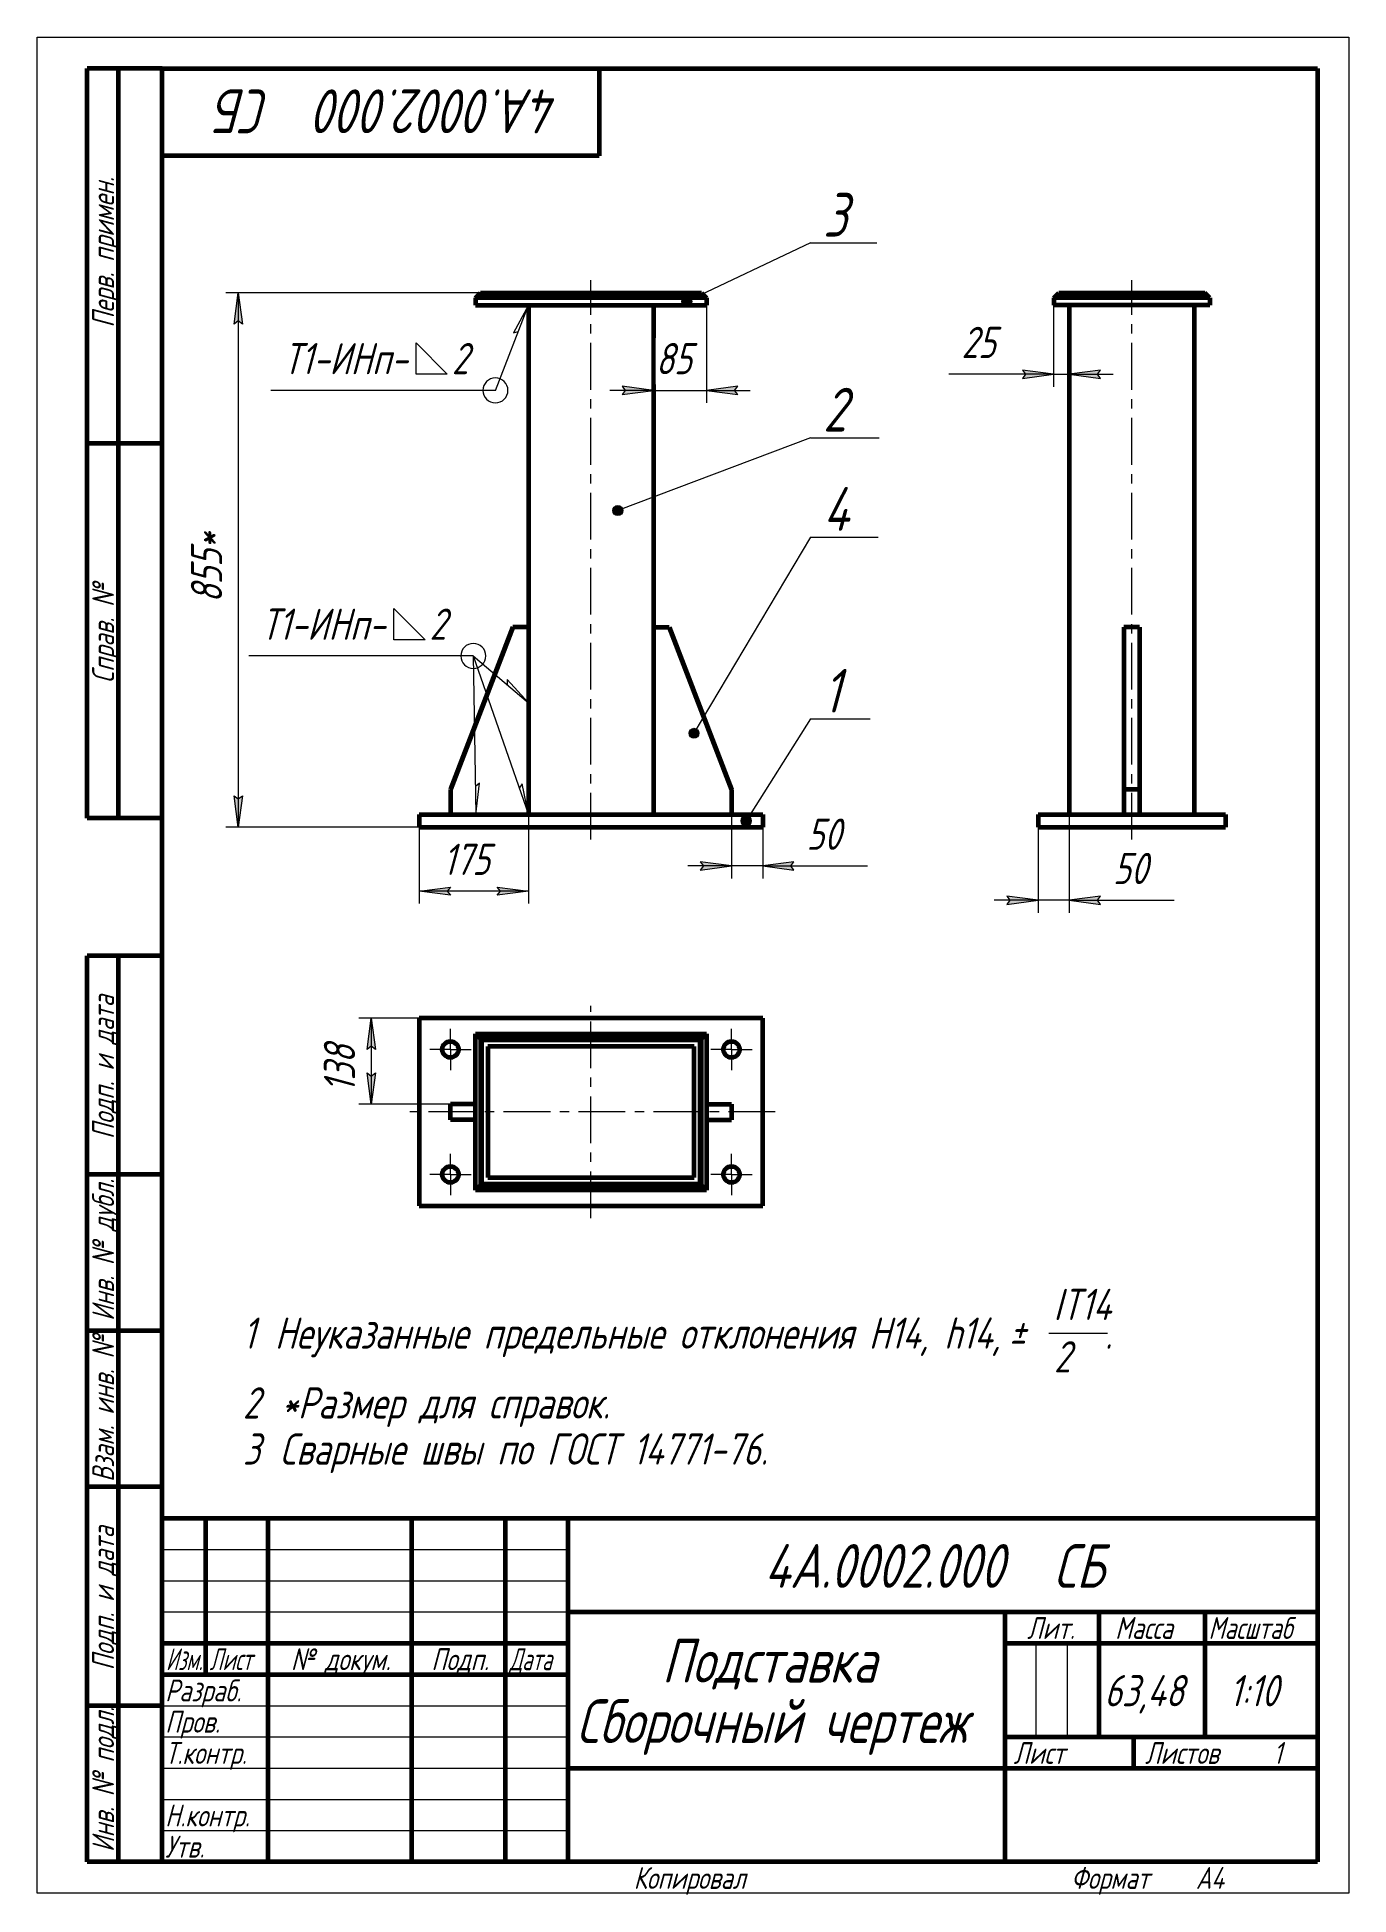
# Model space of a CAD drawing. Header units: millimetres. Extents: x 0 to 210, y 0 to 297.
import ezdxf

# ---------------------------------------------------------------- set-up
doc = ezdxf.new("R2010")
doc.units = ezdxf.units.MM
for name, pattern in [('K5LT_AXLED', [12, 7.5, -1.5, 1.5, -1.5]), ('K5LT_BASIC', [0]), ('K5LT_THIN', [0])]:
    doc.linetypes.add(name, pattern=pattern)
doc.layers.add('Системный слой', color=7, linetype='Continuous')
doc.layers.add('Системный слой (1)', color=7, linetype='Continuous', true_color=0x6c6c6c)
doc.styles.add('KDIMTEXTSTYLE', font='GOST_AU.SHX', dxfattribs={"width": 0.96, "oblique": 15, "height": 5})
doc.styles.add('KTEXTSTYLE', font='GOST_AU.SHX', dxfattribs={"width": 0.96, "height": 5})
doc.dimstyles.new('KDIMSTYLE (0.10)', dxfattribs={"dimtxt": 5, "dimasz": 1, "dimexe": 2, "dimexo": 0, "dimgap": 1, "dimtad": 1, "dimlfac": 10, "dimtxsty": 'KDIMTEXTSTYLE', "dimsah": 1, "dimcen": 0, "dimdle": 1, "dimadec": 0, "dimazin": 0, "dimtfac": 0.667, "dimtmove": 0, "dimatfit": 3, "dimfxl": 1, "dimtvp": 1, "dimtolj": 1, "dimtzin": 0, "dimarcsym": 0})

# ---------------------------------------------------------------- blocks, each defined once
blk = doc.blocks.new('D0')
at = {"layer": 'Системный слой (1)'}
for points in [[(32.86, 251.09), (32.21, 256.09), (31.55, 251.09), (32.21, 251.59)], [(32.21, 175.09), (31.55, 175.59), (32.21, 170.59), (32.86, 175.59)]]:
    blk.add_hatch(color=7, dxfattribs=at).paths.add_polyline_path(points)
at = {"layer": 'Системный слой (1)', "color": 7, "linetype": 'K5LT_THIN', "lineweight": 18}
for p, q in [((70.96, 256.09), (30.21, 256.09)), ((31.55, 251.09), (32.21, 256.09)), ((32.21, 256.09), (32.86, 251.09)), ((32.21, 251.59), (31.55, 251.09)), ((32.86, 251.09), (32.21, 251.59)), ((32.21, 170.59), (31.55, 175.59)), ((31.55, 175.59), (32.21, 175.09)), ((32.21, 175.09), (32.86, 175.59)), ((32.86, 175.59), (32.21, 170.59)), ((61.16, 170.59), (30.21, 170.59))]:
    blk.add_line(p, q, dxfattribs=at)
blk.add_wipeout([(31.21, 206.47), (23.82, 206.47), (23.82, 219.65), (31.21, 219.65)]).dxf.layer = 'Системный слой (1)'
blk.add_line((32.21, 256.09), (32.21, 170.59), dxfattribs=at)
at = {"layer": 'Системный слой (1)', "color": 7, "insert": (24.62, 206.47), "char_height": 5, "attachment_point": 1, "rotation": 90, "style": 'KTEXTSTYLE'}
blk.add_mtext('\\H5.0;\\W1.000;\\Q15;\\Q15;\\W0.965;855*', dxfattribs=at)
blk = doc.blocks.new('KDIMARROW_01')
at = {"layer": 'Системный слой'}
blk.add_hatch(color=0, dxfattribs=at).paths.add_polyline_path([(0, 0), (-5, 0.66), (-4.5, 0), (-5, -0.66)])
at = {"layer": 'Системный слой', "color": 0, "linetype": 'K5LT_THIN', "lineweight": 18}
for p, q in [((-4.5, 0), (-5, 0.66)), ((-5, 0.66), (0, 0)), ((0, 0), (-5, -0.66)), ((-5, -0.66), (-4.5, 0)), ((0, 0), (-1, 0))]:
    blk.add_line(p, q, dxfattribs=at)
blk = doc.blocks.new('D1')
at = {"layer": 'Системный слой (1)'}
for points in [[(111.16, 164.37), (106.16, 165.03), (106.66, 164.37), (106.16, 163.71)], [(121.16, 165.03), (116.16, 164.37), (121.16, 163.71), (120.66, 164.37)]]:
    blk.add_hatch(color=7, dxfattribs=at).paths.add_polyline_path(points)
at = {"layer": 'Системный слой (1)', "color": 7, "linetype": 'K5LT_THIN', "lineweight": 18}
for p, q in [((111.16, 172.59), (111.16, 162.37)), ((116.16, 170.59), (116.16, 162.37)), ((111.16, 164.37), (104.16, 164.37)), ((111.16, 164.37), (106.16, 165.03)), ((106.16, 165.03), (106.66, 164.37)), ((106.66, 164.37), (106.16, 163.71)), ((106.16, 163.71), (111.16, 164.37)), ((116.16, 164.37), (111.16, 164.37)), ((121.16, 165.03), (116.16, 164.37)), ((116.16, 164.37), (121.16, 163.71)), ((116.16, 164.37), (121.16, 164.37)), ((120.66, 164.37), (121.16, 165.03)), ((121.16, 163.71), (120.66, 164.37))]:
    blk.add_line(p, q, dxfattribs=at)
blk.add_wipeout([(123.16, 165.37), (123.16, 172.76), (130.62, 172.76), (130.62, 165.37)]).dxf.layer = 'Системный слой (1)'
for p, q in [((116.16, 164.37), (123.16, 164.37)), ((121.16, 164.37), (132.94, 164.37))]:
    blk.add_line(p, q, dxfattribs=at)
at = {"layer": 'Системный слой (1)', "color": 7, "insert": (123.16, 171.96), "char_height": 5, "attachment_point": 1, "style": 'KTEXTSTYLE'}
blk.add_mtext('\\H5.0;\\W1.000;\\Q15;\\Q15;\\W0.965;50', dxfattribs=at)
blk = doc.blocks.new('D2')
at = {"layer": 'Системный слой (1)', "color": 7, "linetype": 'K5LT_THIN', "lineweight": 18}
for p, q in [((93.66, 241.13), (94.16, 240.47)), ((111.66, 240.47), (112.16, 241.13)), ((94.16, 240.47), (93.66, 239.82)), ((112.16, 239.82), (111.66, 240.47))]:
    blk.add_line(p, q, dxfattribs=at)
blk.add_wipeout([(99.03, 241.47), (99.03, 248.86), (106.49, 248.86), (106.49, 241.47)]).dxf.layer = 'Системный слой (1)'
at = {"layer": 'Системный слой (1)'}
for points in [[(98.66, 240.47), (93.66, 241.13), (94.16, 240.47), (93.66, 239.82)], [(112.16, 241.13), (107.16, 240.47), (112.16, 239.82), (111.66, 240.47)]]:
    blk.add_hatch(color=7, dxfattribs=at).paths.add_polyline_path(points)
at = {"layer": 'Системный слой (1)', "color": 7, "linetype": 'K5LT_THIN', "lineweight": 18}
for p, q in [((98.66, 254.09), (98.66, 238.47)), ((107.16, 254.09), (107.16, 238.47)), ((98.66, 240.47), (93.66, 241.13)), ((112.16, 241.13), (107.16, 240.47)), ((98.66, 240.47), (91.66, 240.47)), ((93.66, 239.82), (98.66, 240.47)), ((98.66, 240.47), (107.16, 240.47)), ((107.16, 240.47), (112.16, 239.82)), ((107.16, 240.47), (114.16, 240.47))]:
    blk.add_line(p, q, dxfattribs=at)
at = {"layer": 'Системный слой (1)', "color": 7, "insert": (99.03, 248.06), "char_height": 5, "attachment_point": 1, "style": 'KTEXTSTYLE'}
blk.add_mtext('\\H5.0;\\W1.000;\\Q15;\\Q15;\\W0.965;85', dxfattribs=at)
blk = doc.blocks.new('D3')
at = {"layer": 'Системный слой (1)', "color": 7, "linetype": 'K5LT_THIN', "lineweight": 18}
for p, q in [((78.66, 172.59), (78.66, 158.34)), ((61.16, 170.59), (61.16, 158.34))]:
    blk.add_line(p, q, dxfattribs=at)
blk.add_wipeout([(64.97, 161.34), (64.97, 168.72), (74.46, 168.72), (74.46, 161.34)]).dxf.layer = 'Системный слой (1)'
at = {"layer": 'Системный слой (1)'}
for points in [[(66.16, 161), (61.16, 160.34), (66.16, 159.68), (65.66, 160.34)], [(78.66, 160.34), (73.66, 161), (74.16, 160.34), (73.66, 159.68)]]:
    blk.add_hatch(color=7, dxfattribs=at).paths.add_polyline_path(points)
at = {"layer": 'Системный слой (1)', "color": 7, "linetype": 'K5LT_THIN', "lineweight": 18}
for p, q in [((61.16, 160.34), (66.16, 161)), ((66.16, 161), (65.66, 160.34)), ((74.16, 160.34), (73.66, 161)), ((73.66, 161), (78.66, 160.34)), ((66.16, 159.68), (61.16, 160.34)), ((78.66, 160.34), (61.16, 160.34)), ((65.66, 160.34), (66.16, 159.68)), ((78.66, 160.34), (73.66, 159.68)), ((73.66, 159.68), (74.16, 160.34))]:
    blk.add_line(p, q, dxfattribs=at)
at = {"layer": 'Системный слой (1)', "color": 7, "insert": (64.97, 167.93), "char_height": 5, "attachment_point": 1, "style": 'KTEXTSTYLE'}
blk.add_mtext('\\H5.0;\\W1.000;\\Q15;\\Q15;\\W0.965;175', dxfattribs=at)
blk = doc.blocks.new('U0')
at = {"layer": 'Системный слой (1)'}
blk.add_hatch(color=7, dxfattribs=at).paths.add_polyline_path([(103.99, 255.49), (103.65, 255.41), (103.37, 255.19), (103.21, 254.87), (103.21, 254.51), (103.37, 254.19), (103.64, 253.97), (103.99, 253.89), (104.34, 253.96), (104.61, 254.18), (104.77, 254.5), (104.77, 254.86), (104.62, 255.18), (104.35, 255.4), (104, 255.49)])
at = {"layer": 'Системный слой (1)', "color": 7, "linetype": 'K5LT_THIN', "lineweight": 18}
for q in [(103.99, 254.69), (134.45, 264.07)]:
    blk.add_line((123.83, 264.07), q, dxfattribs=at)
blk.add_arc((103.99, 254.69), 0.8, 90.00000000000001, 89.99999427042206, dxfattribs=at)
at = {"layer": 'Системный слой (1)', "color": 7, "insert": (125.83, 272.07), "char_height": 7, "attachment_point": 1, "style": 'KTEXTSTYLE'}
blk.add_mtext('\\H5.0;\\W1.000;\\Q15;\\Q15;\\W0.965;\\H7.00;{\\c16711680;3}', dxfattribs=at)
blk = doc.blocks.new('U1')
at = {"layer": 'Системный слой (1)'}
blk.add_hatch(color=7, dxfattribs=at).paths.add_polyline_path([(92.97, 222.04), (92.63, 221.96), (92.35, 221.74), (92.19, 221.42), (92.19, 221.06), (92.35, 220.74), (92.62, 220.52), (92.97, 220.44), (93.32, 220.52), (93.59, 220.74), (93.75, 221.06), (93.75, 221.41), (93.6, 221.73), (93.33, 221.96), (92.98, 222.04)])
at = {"layer": 'Системный слой (1)', "color": 7, "linetype": 'K5LT_THIN', "lineweight": 18}
for q in [(92.97, 221.24), (134.82, 232.89)]:
    blk.add_line((123.83, 232.89), q, dxfattribs=at)
blk.add_arc((92.97, 221.24), 0.8, 90.00000000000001, 89.99999427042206, dxfattribs=at)
at = {"layer": 'Системный слой (1)', "color": 7, "insert": (125.83, 240.89), "char_height": 7, "attachment_point": 1, "style": 'KTEXTSTYLE'}
blk.add_mtext('\\H5.0;\\W1.000;\\Q15;\\Q15;\\W0.965;\\H7.00;{\\c16711680;2}', dxfattribs=at)
blk = doc.blocks.new('U2')
at = {"layer": 'Системный слой (1)'}
blk.add_hatch(color=7, dxfattribs=at).paths.add_polyline_path([(105.16, 186.4), (104.82, 186.32), (104.54, 186.1), (104.38, 185.78), (104.38, 185.42), (104.54, 185.1), (104.81, 184.88), (105.16, 184.8), (105.51, 184.88), (105.79, 185.1), (105.94, 185.42), (105.94, 185.77), (105.79, 186.09), (105.52, 186.32), (105.17, 186.4)])
at = {"layer": 'Системный слой (1)', "color": 7, "linetype": 'K5LT_THIN', "lineweight": 18}
for q in [(105.16, 185.6), (134.64, 217.01)]:
    blk.add_line((123.83, 217.01), q, dxfattribs=at)
blk.add_arc((105.16, 185.6), 0.8, 90.00000000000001, 89.99999427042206, dxfattribs=at)
at = {"layer": 'Системный слой (1)', "color": 7, "insert": (125.83, 225.01), "char_height": 7, "attachment_point": 1, "style": 'KTEXTSTYLE'}
blk.add_mtext('\\H5.0;\\W1.000;\\Q15;\\Q15;\\W0.965;\\H7.00;{\\c16711680;4}', dxfattribs=at)
blk = doc.blocks.new('U3')
at = {"layer": 'Системный слой (1)'}
blk.add_hatch(color=7, dxfattribs=at).paths.add_polyline_path([(113.51, 172.39), (113.16, 172.31), (112.88, 172.09), (112.73, 171.77), (112.73, 171.41), (112.88, 171.09), (113.16, 170.87), (113.5, 170.79), (113.85, 170.86), (114.13, 171.08), (114.28, 171.4), (114.29, 171.76), (114.13, 172.08), (113.86, 172.3), (113.51, 172.39)])
at = {"layer": 'Системный слой (1)', "color": 7, "linetype": 'K5LT_THIN', "lineweight": 18}
for q in [(113.51, 171.59), (133.34, 187.91)]:
    blk.add_line((123.83, 187.91), q, dxfattribs=at)
blk.add_arc((113.51, 171.59), 0.8, 90.00000000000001, 89.99999427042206, dxfattribs=at)
at = {"layer": 'Системный слой (1)', "color": 7, "insert": (125.83, 195.91), "char_height": 7, "attachment_point": 1, "style": 'KTEXTSTYLE'}
blk.add_mtext('\\H5.0;\\W1.000;\\Q15;\\Q15;\\W0.965;\\H7.00;{\\c16711680;1}', dxfattribs=at)
blk = doc.blocks.new('U5')
at = {"layer": 'Системный слой (1)', "color": 7, "linetype": 'K5LT_THIN', "lineweight": 18}
for p, q in [((73.37, 240.47), (78.66, 254.09)), ((78.66, 254.09), (76.24, 249.67)), ((76.24, 249.67), (77.03, 249.89)), ((60.66, 243.06), (60.66, 248.06)), ((60.66, 248.06), (65.66, 243.06)), ((65.66, 243.06), (60.66, 243.06)), ((73.37, 240.47), (37.43, 240.47))]:
    blk.add_line(p, q, dxfattribs=at)
blk.add_arc((73.37, 240.47), 2, 90.00000000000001, 89.99999427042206, dxfattribs=at)
at = {"layer": 'Системный слой (1)', "color": 7, "char_height": 5, "attachment_point": 1, "style": 'KTEXTSTYLE'}
for s, insert in [('\\H5.0;\\W1.000;\\Q15;\\Q15;\\W0.965;Т1-ИНп-', (39.43, 248.06)), ('\\H5.0;\\W1.000;\\Q15;\\Q15;\\W0.965;2', (66.38, 248.06))]:
    blk.add_mtext(s, dxfattribs=dict(at, insert=insert))
blk = doc.blocks.new('U4')
at = {"layer": 'Системный слой (1)'}
blk.add_blockref('U5', (0, 0), dxfattribs=at)
blk = doc.blocks.new('U7')
at = {"layer": 'Системный слой (1)', "color": 7, "linetype": 'K5LT_THIN', "lineweight": 18}
for p, q in [((57.12, 200.56), (57.12, 205.56)), ((57.12, 205.56), (62.12, 200.56)), ((62.12, 200.56), (57.12, 200.56)), ((69.83, 197.98), (33.89, 197.98)), ((69.83, 197.98), (78.66, 172.59)), ((69.83, 197.98), (78.66, 190.49)), ((69.83, 197.98), (70.23, 172.59)), ((75.27, 194.23), (75.23, 193.4)), ((78.66, 190.49), (75.27, 194.23)), ((70.81, 177.6), (70.16, 177.09)), ((70.23, 172.59), (70.81, 177.6)), ((77.64, 177.53), (77.18, 176.84)), ((78.66, 172.59), (77.64, 177.53))]:
    blk.add_line(p, q, dxfattribs=at)
blk.add_arc((69.83, 197.98), 2, 90.00000000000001, 89.99999427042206, dxfattribs=at)
at = {"layer": 'Системный слой (1)', "color": 7, "char_height": 5, "attachment_point": 1, "style": 'KTEXTSTYLE'}
for s, insert in [('\\H5.0;\\W1.000;\\Q15;\\Q15;\\W0.965;Т1-ИНп-', (35.89, 205.56)), ('\\H5.0;\\W1.000;\\Q15;\\Q15;\\W0.965;2', (62.83, 205.56))]:
    blk.add_mtext(s, dxfattribs=dict(at, insert=insert))
blk = doc.blocks.new('U6')
at = {"layer": 'Системный слой (1)'}
blk.add_blockref('U7', (0, 0), dxfattribs=at)
blk = doc.blocks.new('D4')
at = {"layer": 'Системный слой (1)'}
for points in [[(162.74, 243.06), (157.74, 243.72), (158.24, 243.06), (157.74, 242.4)], [(170.24, 243.72), (165.24, 243.06), (170.24, 242.4), (169.74, 243.06)]]:
    blk.add_hatch(color=7, dxfattribs=at).paths.add_polyline_path(points)
at = {"layer": 'Системный слой (1)', "color": 7, "linetype": 'K5LT_THIN', "lineweight": 18}
for p, q in [((162.74, 254.09), (162.74, 241.06)), ((165.24, 254.09), (165.24, 241.06)), ((162.74, 243.06), (157.74, 243.72)), ((157.74, 243.72), (158.24, 243.06)), ((158.24, 243.06), (157.74, 242.4)), ((157.74, 242.4), (162.74, 243.06)), ((162.74, 243.06), (157.74, 243.06)), ((162.74, 243.06), (165.24, 243.06)), ((170.24, 243.72), (165.24, 243.06)), ((165.24, 243.06), (170.24, 242.4)), ((165.24, 243.06), (172.24, 243.06)), ((169.74, 243.06), (170.24, 243.72)), ((170.24, 242.4), (169.74, 243.06))]:
    blk.add_line(p, q, dxfattribs=at)
blk.add_wipeout([(147.97, 244.06), (147.97, 251.44), (155.43, 251.44), (155.43, 244.06)]).dxf.layer = 'Системный слой (1)'
for p, q in [((157.74, 243.06), (145.97, 243.06)), ((162.74, 243.06), (155.74, 243.06))]:
    blk.add_line(p, q, dxfattribs=at)
at = {"layer": 'Системный слой (1)', "color": 7, "insert": (147.97, 250.65), "char_height": 5, "attachment_point": 1, "style": 'KTEXTSTYLE'}
blk.add_mtext('\\H5.0;\\W1.000;\\Q15;\\Q15;\\W0.965;25', dxfattribs=at)
blk = doc.blocks.new('D5')
at = {"layer": 'Системный слой (1)'}
for points in [[(160.24, 158.89), (155.24, 159.54), (155.74, 158.89), (155.24, 158.23)], [(170.24, 159.54), (165.24, 158.89), (170.24, 158.23), (169.74, 158.89)]]:
    blk.add_hatch(color=7, dxfattribs=at).paths.add_polyline_path(points)
at = {"layer": 'Системный слой (1)', "color": 7, "linetype": 'K5LT_THIN', "lineweight": 18}
for p, q in [((165.24, 172.59), (165.24, 156.89)), ((160.24, 170.59), (160.24, 156.89)), ((160.24, 158.89), (153.24, 158.89)), ((160.24, 158.89), (155.24, 159.54)), ((155.24, 159.54), (155.74, 158.89)), ((155.74, 158.89), (155.24, 158.23)), ((155.24, 158.23), (160.24, 158.89)), ((165.24, 158.89), (160.24, 158.89)), ((170.24, 159.54), (165.24, 158.89)), ((165.24, 158.89), (170.24, 158.23)), ((165.24, 158.89), (170.24, 158.89)), ((169.74, 158.89), (170.24, 159.54)), ((170.24, 158.23), (169.74, 158.89))]:
    blk.add_line(p, q, dxfattribs=at)
blk.add_wipeout([(172.24, 159.89), (172.24, 167.27), (179.7, 167.27), (179.7, 159.89)]).dxf.layer = 'Системный слой (1)'
for p, q in [((165.24, 158.89), (172.24, 158.89)), ((170.24, 158.89), (182.01, 158.89))]:
    blk.add_line(p, q, dxfattribs=at)
at = {"layer": 'Системный слой (1)', "color": 7, "insert": (172.24, 166.47), "char_height": 5, "attachment_point": 1, "style": 'KTEXTSTYLE'}
blk.add_mtext('\\H5.0;\\W1.000;\\Q15;\\Q15;\\W0.965;50', dxfattribs=at)
blk = doc.blocks.new('D6')
at = {"layer": 'Системный слой (1)', "color": 7, "linetype": 'K5LT_THIN', "lineweight": 18}
for p, q in [((61.16, 140.01), (51.49, 140.01)), ((66.16, 126.26), (51.49, 126.26))]:
    blk.add_line(p, q, dxfattribs=at)
blk.add_wipeout([(52.49, 128.12), (45.11, 128.12), (45.11, 137.74), (52.49, 137.74)]).dxf.layer = 'Системный слой (1)'
at = {"layer": 'Системный слой (1)'}
for points in [[(53.49, 140.01), (52.84, 135.01), (53.49, 135.51), (54.15, 135.01)], [(54.15, 131.26), (53.49, 130.76), (52.84, 131.26), (53.49, 126.26)]]:
    blk.add_hatch(color=7, dxfattribs=at).paths.add_polyline_path(points)
at = {"layer": 'Системный слой (1)', "color": 7, "linetype": 'K5LT_THIN', "lineweight": 18}
for p, q in [((52.84, 135.01), (53.49, 140.01)), ((53.49, 140.01), (54.15, 135.01)), ((53.49, 140.01), (53.49, 126.26)), ((53.49, 135.51), (52.84, 135.01)), ((54.15, 135.01), (53.49, 135.51)), ((53.49, 126.26), (52.84, 131.26)), ((52.84, 131.26), (53.49, 130.76)), ((53.49, 130.76), (54.15, 131.26)), ((54.15, 131.26), (53.49, 126.26))]:
    blk.add_line(p, q, dxfattribs=at)
at = {"layer": 'Системный слой (1)', "color": 7, "insert": (45.91, 128.12), "char_height": 5, "attachment_point": 1, "rotation": 90, "style": 'KTEXTSTYLE'}
blk.add_mtext('\\H5.0;\\W1.000;\\Q15;\\Q15;\\W0.965;138', dxfattribs=at)
blk = doc.blocks.new('U8')
at = {"layer": 'Системный слой (1)', "color": 30, "linetype": 'K5LT_AXLED', "lineweight": 18, "true_color": 0xff8000}
for q in [(111.16, 118.31), (107.86, 115.01), (111.16, 111.71), (114.46, 115.01)]:
    blk.add_line((111.16, 115.01), q, dxfattribs=at)
blk = doc.blocks.new('U9')
at = {"layer": 'Системный слой (1)', "color": 30, "linetype": 'K5LT_AXLED', "lineweight": 18, "true_color": 0xff8000}
for q in [(66.16, 118.31), (62.86, 115.01), (66.16, 111.71), (69.46, 115.01)]:
    blk.add_line((66.16, 115.01), q, dxfattribs=at)
blk = doc.blocks.new('U10')
at = {"layer": 'Системный слой (1)', "color": 30, "linetype": 'K5LT_AXLED', "lineweight": 18, "true_color": 0xff8000}
for q in [(111.16, 138.31), (107.86, 135.01), (111.16, 131.71), (114.46, 135.01)]:
    blk.add_line((111.16, 135.01), q, dxfattribs=at)
blk = doc.blocks.new('U11')
at = {"layer": 'Системный слой (1)', "color": 30, "linetype": 'K5LT_AXLED', "lineweight": 18, "true_color": 0xff8000}
for q in [(66.16, 138.31), (62.86, 135.01), (66.16, 131.71), (69.46, 135.01)]:
    blk.add_line((66.16, 135.01), q, dxfattribs=at)
blk = doc.blocks.new('U12')
at = {"color": 7, "linetype": 'K5LT_THIN', "lineweight": 18}
for p, q in [((0, 0), (0, 297)), ((0, 297), (210, 297)), ((210, 297), (210, 0)), ((20, 55), (85, 55)), ((20, 50), (85, 50)), ((20, 45), (85, 45)), ((159.96, 25), (159.96, 40)), ((164.98, 25), (164.98, 40)), ((20, 30), (85, 30)), ((20, 25), (85, 25)), ((20, 20), (85, 20)), ((20, 15), (85, 15)), ((20, 10), (85, 10)), ((210, 0), (0, 0))]:
    blk.add_line(p, q, dxfattribs=at)
at = {"color": 150, "linetype": 'K5LT_BASIC', "lineweight": 60, "true_color": 0x0080ff}
for p, q in [((8, 172), (8, 292)), ((20, 292), (8, 292)), ((13, 172), (13, 292)), ((20, 5), (20, 292)), ((20, 292), (205, 292)), ((90, 292), (90, 278)), ((205, 292), (205, 5)), ((90, 278), (20, 278)), ((20, 232), (8, 232)), ((20, 172), (8, 172)), ((8, 5), (8, 150)), ((20, 150), (8, 150)), ((13, 5), (13, 150)), ((20, 115), (8, 115)), ((20, 90), (8, 90)), ((20, 65), (8, 65)), ((20, 60), (205, 60)), ((20, 5), (20, 60)), ((27, 35), (27, 60)), ((37, 5), (37, 60)), ((60, 5), (60, 60)), ((75, 5), (75, 60)), ((85, 5), (85, 60)), ((85, 45), (205, 45)), ((155, 5), (155, 45)), ((170, 25), (170, 45)), ((187, 25), (187, 45)), ((20, 40), (85, 40)), ((155, 40), (170, 40)), ((170, 40), (205, 40)), ((20, 35), (85, 35)), ((20, 30), (8, 30)), ((155, 25), (205, 25)), ((175.57, 20), (175.57, 25)), ((85, 20), (155, 20)), ((155, 20), (205, 20)), ((20, 5), (8, 5)), ((205, 5), (20, 5))]:
    blk.add_line(p, q, dxfattribs=at)
at = {"color": 7, "attachment_point": 1, "style": 'KTEXTSTYLE'}
for s, insert, char_height, rotation in [('\\H5.0;\\W1.000;\\Q15;\\Q15;\\W0.965;\\H7.00;СБ', (37.29, 281.64), 7, 180), ('\\H5.0;\\W1.000;\\Q15;\\Q15;\\W0.965;\\H7.00;4А.0002.000', (83.59, 281.64), 7, 180), ('\\H5.0;\\W1.000;\\Q15;\\Q15;\\W0.965;\\H7.00; ', (40.25, 281.64), 7, 180), ('\\H5.0;\\W1.000;\\Q15;\\Q15;\\W0.965;\\H3.50;Перв. примен.', (8.82, 250.52), 3.5, 90), ('\\H5.0;\\W1.000;\\Q15;\\Q15;\\W0.965;\\H3.50;Справ. №', (8.82, 193.63), 3.5, 90), ('\\H5.0;\\W1.000;\\Q15;\\Q15;\\W0.965;\\H3.50;Подп. и дата', (8.82, 120.66), 3.5, 90), ('\\H5.0;\\W1.000;\\Q15;\\Q15;\\W0.965;\\H3.50;Инв. № дубл.', (8.82, 91.57), 3.5, 90), ('\\H5.0;\\W1.000;\\Q15;\\Q15;\\W0.965;\\H3.50;Взам. инв. №', (8.82, 65.8), 3.5, 90), ('\\H5.0;\\W1.000;\\Q15;\\Q15;\\W0.965;\\H3.50;Подп. и дата', (8.82, 35.66), 3.5, 90), ('\\H5.0;\\W1.000;\\Q15;\\Q15;\\W0.965;\\H3.50;Инв. № подл.', (8.82, 6.57), 3.5, 90)]:
    blk.add_mtext(s, dxfattribs=dict(at, insert=insert, char_height=char_height, rotation=rotation))
for s, insert, char_height in [('\\H5.0;\\W1.000;\\Q15;\\Q15;\\W0.965;\\H7.00;4А.0002.000', (116.41, 55.86), 7), ('\\H5.0;\\W1.000;\\Q15;\\Q15;\\W0.965;\\H7.00; ', (159.75, 55.86), 7), ('\\H5.0;\\W1.000;\\Q15;\\Q15;\\W0.965;\\H7.00;СБ', (162.71, 55.86), 7), ('\\H5.0;\\W1.000;\\Q15;\\Q15;\\W0.965;\\H3.50;Лит.', (158.47, 44.18), 3.5), ('\\H5.0;\\W1.000;\\Q15;\\Q15;\\W0.965;\\H3.50;Масса', (172.58, 44.18), 3.5), ('\\H5.0;\\W1.000;\\Q15;\\Q15;\\W0.930;\\H3.50;Масштаб', (187.52, 44.18), 3.5), ('\\H5.0;\\W1.000;\\Q15;\\Q15;\\W0.784;\\H3.50;Изм.', (20.62, 39.18), 3.5), ('\\H5.0;\\W1.000;\\Q15;\\Q15;\\W0.799;\\H3.50;Лист', (27.61, 39.18), 3.5), ('\\H5.0;\\W1.000;\\Q15;\\Q15;\\W0.965;\\H3.50;№ докум.', (40.63, 39.18), 3.5), ('\\H5.0;\\W1.000;\\Q15;\\Q15;\\W0.965;\\H3.50;Подп.', (63.1, 39.18), 3.5), ('\\H5.0;\\W1.000;\\Q15;\\Q15;\\W0.799;\\H3.50;Дата', (75.61, 39.18), 3.5), ('\\H5.0;\\W1.000;\\Q15;\\Q15;\\W0.965;\\H7.00;Подставка', (100.02, 40.69), 7), ('\\H5.0;\\W1.000;\\Q15;\\Q15;\\W0.965;\\H3.50;Разраб.', (20.5, 34.18), 3.5), ('\\H5.0;\\W1.000;\\Q15;\\Q15;\\W0.965;63,48', (170.84, 34.9), 5), ('\\H5.0;\\W1.000;\\Q15;\\Q15;\\W0.965;{\\c16711680;1:10}', (190.86, 34.9), 5), ('\\H5.0;\\W1.000;\\Q15;\\Q15;\\W0.965;\\H7.00;Сборочный чертеж', (86.31, 31.02), 7), ('\\H5.0;\\W1.000;\\Q15;\\Q15;\\W0.965;\\H3.50;Пров.', (20.5, 29.18), 3.5), ('\\H5.0;\\W1.000;\\Q15;\\Q15;\\W0.965;\\H3.50;Т.контр.', (20.5, 24.18), 3.5), ('\\H5.0;\\W1.000;\\Q15;\\Q15;\\W0.965;\\H3.50;Лист', (156.32, 24.18), 3.5), ('\\H5.0;\\W1.000;\\Q15;\\Q15;\\W0.965;\\H3.50;Листов', (177.36, 24.18), 3.5), ('\\H5.0;\\W1.000;\\Q15;\\Q15;\\W0.965;\\H3.50;1', (197.91, 24.18), 3.5), ('\\H5.0;\\W1.000;\\Q15;\\Q15;\\W0.965;\\H3.50;Н.контр.', (20.5, 14.18), 3.5), ('\\H5.0;\\W1.000;\\Q15;\\Q15;\\W0.965;\\H3.50;Утв.', (20.5, 9.18), 3.5), ('\\H5.0;\\W1.000;\\Q15;\\Q15;\\W0.965;\\H3.50;Копировал', (95.5, 4.18), 3.5), ('\\H5.0;\\W1.000;\\Q15;\\Q15;\\W0.965;\\H3.50;Формат', (165.5, 4.18), 3.5), ('\\H5.0;\\W1.000;\\Q15;\\Q15;\\W0.965;\\H3.50;A4', (185.5, 4.18), 3.5)]:
    blk.add_mtext(s, dxfattribs=dict(at, insert=insert, char_height=char_height))
blk = doc.blocks.new('U13')
at = {"color": 7, "linetype": 'K5LT_THIN', "lineweight": 18}
blk.add_line((161.97, 89.62), (171.36, 89.62), dxfattribs=at)
at = {"color": 7, "char_height": 5, "attachment_point": 1, "style": 'KTEXTSTYLE'}
for s, insert in [('\\H5.0;\\W1.000;\\Q15;\\Q15;\\W0.965;IT14', (162.73, 96.71)), ('\\H5.0;\\W1.000;\\Q15;\\Q15;\\W0.965;1', (32.94, 92.12)), ('\\H5.0;\\W1.000;\\Q15;\\Q15;\\W0.965;Неуказанные предельные отклонения H14, h14, ', (38.06, 92.12)), ('\\H5.0;\\W1.000;\\Q15;\\Q15;\\W0.965;±', (155.53, 92.12)), ('\\H5.0;\\W1.000;\\Q15;\\Q15;\\W0.965; ', (158.44, 92.12)), ('\\H5.0;\\W1.000;\\Q15;\\Q15;\\W0.965;2', (162.79, 88.33)), ('\\H5.0;\\W1.000;\\Q15;\\Q15;\\W0.965;.', (170.95, 92.12)), ('\\H5.0;\\W1.000;\\Q15;\\Q15;\\W0.965;2', (32.94, 80.95)), ('\\H5.0;\\W1.000;\\Q15;\\Q15;\\W0.965;*Размер для справок.', (39.11, 80.95)), ('\\H5.0;\\W1.000;\\Q15;\\Q15;\\W0.965;3', (32.94, 73.57)), ('\\H5.0;\\W1.000;\\Q15;\\Q15;\\W0.965;Сварные швы по ГОСТ 14771-76.', (38.85, 73.57))]:
    blk.add_mtext(s, dxfattribs=dict(at, insert=insert))

msp = doc.modelspace()

# ---------------------------------------------------------------- linework, layer by layer
at = {"layer": 'Системный слой (1)', "color": 150, "linetype": 'K5LT_BASIC', "lineweight": 60, "true_color": 0x0080ff}
for p, q in [((70.1626, 255.287), (70.9626, 256.087)), ((70.9626, 256.087), (106.3626, 256.087)), ((106.3626, 256.087), (107.1626, 255.287)), ((162.7417, 255.287), (163.5417, 256.087)), ((163.5417, 256.087), (186.9417, 256.087)), ((187.7417, 255.287), (186.9417, 256.087)), ((107.1626, 255.287), (70.1626, 255.287)), ((70.1626, 255.287), (70.1626, 254.087)), ((70.1626, 254.087), (107.1626, 254.087)), ((78.6626, 254.087), (78.6626, 172.587)), ((98.6626, 254.087), (98.6626, 172.587)), ((107.1626, 255.287), (107.1626, 254.087)), ((187.7417, 255.287), (162.7417, 255.287)), ((162.7417, 255.287), (162.7417, 254.087)), ((187.7417, 254.087), (162.7417, 254.087)), ((165.2417, 254.087), (165.2417, 172.587)), ((185.2417, 254.087), (185.2417, 172.587)), ((187.7417, 255.287), (187.7417, 254.087)), ((76.1626, 202.587), (66.1626, 176.587)), ((78.6626, 202.587), (76.1626, 202.587)), ((98.6626, 202.587), (101.1626, 202.587)), ((101.1626, 202.587), (111.1626, 176.587)), ((173.9917, 202.587), (173.9917, 176.587)), ((176.4917, 202.587), (173.9917, 202.587)), ((176.4917, 202.587), (176.4917, 176.587)), ((66.1626, 176.587), (66.1626, 172.587)), ((111.1626, 176.587), (111.1626, 172.587)), ((176.4917, 176.587), (173.9917, 176.587)), ((173.9917, 176.587), (173.9917, 172.587)), ((176.4917, 176.587), (176.4917, 172.587)), ((61.1626, 172.587), (116.1626, 172.587)), ((61.1626, 172.587), (61.1626, 170.587)), ((116.1626, 172.587), (116.1626, 170.587)), ((160.2417, 172.587), (190.2417, 172.587)), ((160.2417, 172.587), (160.2417, 170.587)), ((190.2417, 172.587), (190.2417, 170.587)), ((61.1626, 170.587), (116.1626, 170.587)), ((160.2417, 170.587), (190.2417, 170.587)), ((61.1626, 140.0052), (61.1626, 110.0052)), ((116.1626, 140.0052), (61.1626, 140.0052)), ((116.1626, 110.0052), (116.1626, 140.0052)), ((70.1626, 137.5052), (70.9626, 136.7052)), ((70.1626, 137.5052), (107.1626, 137.5052)), ((70.1626, 112.5052), (70.1626, 137.5052)), ((106.3626, 136.7052), (107.1626, 137.5052)), ((107.1626, 137.5052), (107.1626, 112.5052)), ((70.9626, 136.7052), (70.9626, 113.3052)), ((106.3626, 136.7052), (70.9626, 136.7052)), ((106.1626, 136.5052), (71.1626, 136.5052)), ((71.1626, 136.5052), (71.1626, 113.5052)), ((105.1626, 135.5052), (72.1626, 135.5052)), ((72.1626, 135.5052), (72.1626, 114.5052)), ((105.1626, 114.5052), (105.1626, 135.5052)), ((106.1626, 113.5052), (106.1626, 136.5052)), ((106.3626, 113.3052), (106.3626, 136.7052)), ((70.1626, 126.2552), (66.1626, 126.2552)), ((66.1626, 123.7552), (66.1626, 126.2552)), ((107.1626, 126.2552), (111.1626, 126.2552)), ((111.1626, 126.2552), (111.1626, 123.7552)), ((70.1626, 123.7552), (66.1626, 123.7552)), ((107.1626, 123.7552), (111.1626, 123.7552)), ((70.1626, 112.5052), (70.9626, 113.3052)), ((70.9626, 113.3052), (106.3626, 113.3052)), ((71.1626, 113.5052), (106.1626, 113.5052)), ((72.1626, 114.5052), (105.1626, 114.5052)), ((106.3626, 113.3052), (107.1626, 112.5052)), ((61.1626, 110.0052), (116.1626, 110.0052)), ((107.1626, 112.5052), (70.1626, 112.5052))]:
    msp.add_line(p, q, dxfattribs=at)
at = {"layer": 'Системный слой (1)', "color": 30, "linetype": 'K5LT_AXLED', "lineweight": 18, "true_color": 0xff8000}
for p, q in [((88.6626, 168.587), (88.6626, 258.087)), ((88.6626, 108.0052), (88.6626, 142.0052))]:
    msp.add_line(p, q, dxfattribs=at)
at = {"layer": 'Системный слой (1)', "color": 150, "linetype": 'K5LT_BASIC', "lineweight": 60, "true_color": 0x0080ff}
for centre in [(111.1626, 135.0052), (66.1626, 115.0052), (111.1626, 115.0052)]:
    msp.add_circle(centre, 1.3, dxfattribs=at)

# ---------------------------------------------------------------- block references
msp.add_blockref('U13', (0, 0))
at = {"layer": 'Системный слой (1)'}
for name in ['U2', 'U10', 'U9', 'U8']:
    msp.add_blockref(name, (0, 0), dxfattribs=at)

# ---------------------------------------------------------------- next in the draw order: dimensions: what is measured, and where the dimension line sits
at = {"layer": 'Системный слой (1)', "color": 7}
for base, p1, p2, override, picture, middle in [((32.2064, 256.087), (61.1626, 170.587), (70.9626, 256.087), {"dimexo": 0, "dimpost": '\\H5.0;\\W0.965;\\Q15;<>\\H5.0;\\W0.965;\\Q15;\\Q15;*', "dimblk1": 'KDIMARROW_01', "dimblk2": 'KDIMARROW_01', "dimse1": 0, "dimse2": 0, "dimclrt": 7, "dimtol": 1, "dimtp": 0, "dimtm": 0, "dimtdec": 5, "dimtolj": 1}, 'D0', (32.2064, 213.337)), ((53.4934, 140.0052), (66.1626, 126.2552), (61.1626, 140.0052), {"dimexo": 0, "dimpost": '\\H5.0;\\W0.965;\\Q15;<>', "dimblk1": 'KDIMARROW_01', "dimblk2": 'KDIMARROW_01', "dimse1": 0, "dimse2": 0, "dimclrt": 7, "dimtol": 1, "dimtp": 0, "dimtm": 0, "dimtdec": 5, "dimtolj": 1}, 'D6', (53.4934, 133.1302))]:
    dim = msp.add_linear_dim(base=base, p1=p1, p2=p2, dimstyle='KDIMSTYLE (0.10)', override=override, dxfattribs=at)
    dim.commit()
    dim.dimension.update_dxf_attribs({"geometry": picture, "text_midpoint": middle, "dimtype": 160})
for base, p1, p2, override, picture, middle in [((98.6625812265, 240.4740890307), (107.1625812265, 254.0870454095), (98.6625812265, 254.0870454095), {"dimexo": 0, "dimpost": '\\H5.0;\\W0.965;\\Q15;<>', "dimblk1": 'KDIMARROW_01', "dimblk2": 'KDIMARROW_01', "dimse1": 0, "dimse2": 0, "dimclrt": 7, "dimtol": 1, "dimtp": 0, "dimtm": 0, "dimtdec": 5, "dimtolj": 1}, 'D2', (102.9125812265, 240.4740890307)), ((162.7417124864, 243.0615891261), (165.2417124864, 254.0870454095), (162.7417124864, 254.0870454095), {"dimexo": 0, "dimtoh": 1, "dimpost": '\\H5.0;\\W0.965;\\Q15;<>', "dimblk1": 'KDIMARROW_01', "dimblk2": 'KDIMARROW_01', "dimse1": 0, "dimse2": 0, "dimclrt": 7, "dimtol": 1, "dimtp": 0, "dimtm": 0, "dimtdec": 5, "dimtmove": 1, "dimtolj": 1}, 'D4', (151.855150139, 243.0615891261)), ((116.1626, 164.3732), (111.1626, 172.587), (116.1626, 170.587), {"dimexo": 0, "dimtoh": 1, "dimpost": '\\H5.0;\\W0.965;\\Q15;<>', "dimblk1": 'KDIMARROW_01', "dimblk2": 'KDIMARROW_01', "dimse1": 0, "dimse2": 0, "dimclrt": 7, "dimtol": 1, "dimtp": 0, "dimtm": 0, "dimtdec": 5, "dimtmove": 1, "dimtolj": 1}, 'D1', (127.0491, 164.3732)), ((165.2417, 158.8855), (160.2417, 170.587), (165.2417, 172.587), {"dimexo": 0, "dimtoh": 1, "dimpost": '\\H5.0;\\W0.965;\\Q15;<>', "dimblk1": 'KDIMARROW_01', "dimblk2": 'KDIMARROW_01', "dimse1": 0, "dimse2": 0, "dimclrt": 7, "dimtol": 1, "dimtp": 0, "dimtm": 0, "dimtdec": 5, "dimtmove": 1, "dimtolj": 1}, 'D5', (176.1283, 158.8855))]:
    dim = msp.add_linear_dim(base=base, p1=p1, p2=p2, angle=90, dimstyle='KDIMSTYLE (0.10)', override=override, dxfattribs=at)
    dim.commit()
    dim.dimension.update_dxf_attribs({"geometry": picture, "text_midpoint": middle, "dimtype": 160})

# ---------------------------------------------------------------- next in the draw order: linework, layer by layer
at = {"layer": 'Системный слой (1)', "color": 30, "linetype": 'K5LT_AXLED', "lineweight": 18, "true_color": 0xff8000}
for p, q in [((175.2417, 168.587), (175.2417, 258.087)), ((118.1626, 125.0052), (59.1626, 125.0052))]:
    msp.add_line(p, q, dxfattribs=at)
at = {"layer": 'Системный слой (1)', "color": 150, "linetype": 'K5LT_BASIC', "lineweight": 60, "true_color": 0x0080ff}
msp.add_circle((66.1626, 135.0052), 1.3, dxfattribs=at)

# ---------------------------------------------------------------- next in the draw order: block references
at = {"layer": 'Системный слой (1)'}
for name in ['U0', 'U4', 'U1', 'U3', 'U11']:
    msp.add_blockref(name, (0, 0), dxfattribs=at)

# ---------------------------------------------------------------- next in the draw order: dimensions: what is measured, and where the dimension line sits
at = {"layer": 'Системный слой (1)', "color": 7}
dim = msp.add_linear_dim(base=(78.6626, 160.3404), p1=(61.1626, 170.587), p2=(78.6626, 172.587), angle=90, dimstyle='KDIMSTYLE (0.10)', override={"dimexo": 0, "dimpost": '\\H5.0;\\W0.965;\\Q15;<>', "dimblk1": 'KDIMARROW_01', "dimblk2": 'KDIMARROW_01', "dimse1": 0, "dimse2": 0, "dimclrt": 7, "dimtol": 1, "dimtp": 0, "dimtm": 0, "dimtdec": 5, "dimtolj": 1}, dxfattribs=at)
dim.commit()
dim.dimension.update_dxf_attribs({"geometry": 'D3', "text_midpoint": (69.9126, 160.3404), "dimtype": 160})

# ---------------------------------------------------------------- next in the draw order: block references
msp.add_blockref('U12', (0, 0))
at = {"layer": 'Системный слой (1)'}
msp.add_blockref('U6', (0, 0), dxfattribs=at)

doc.saveas('drawing.dxf')
